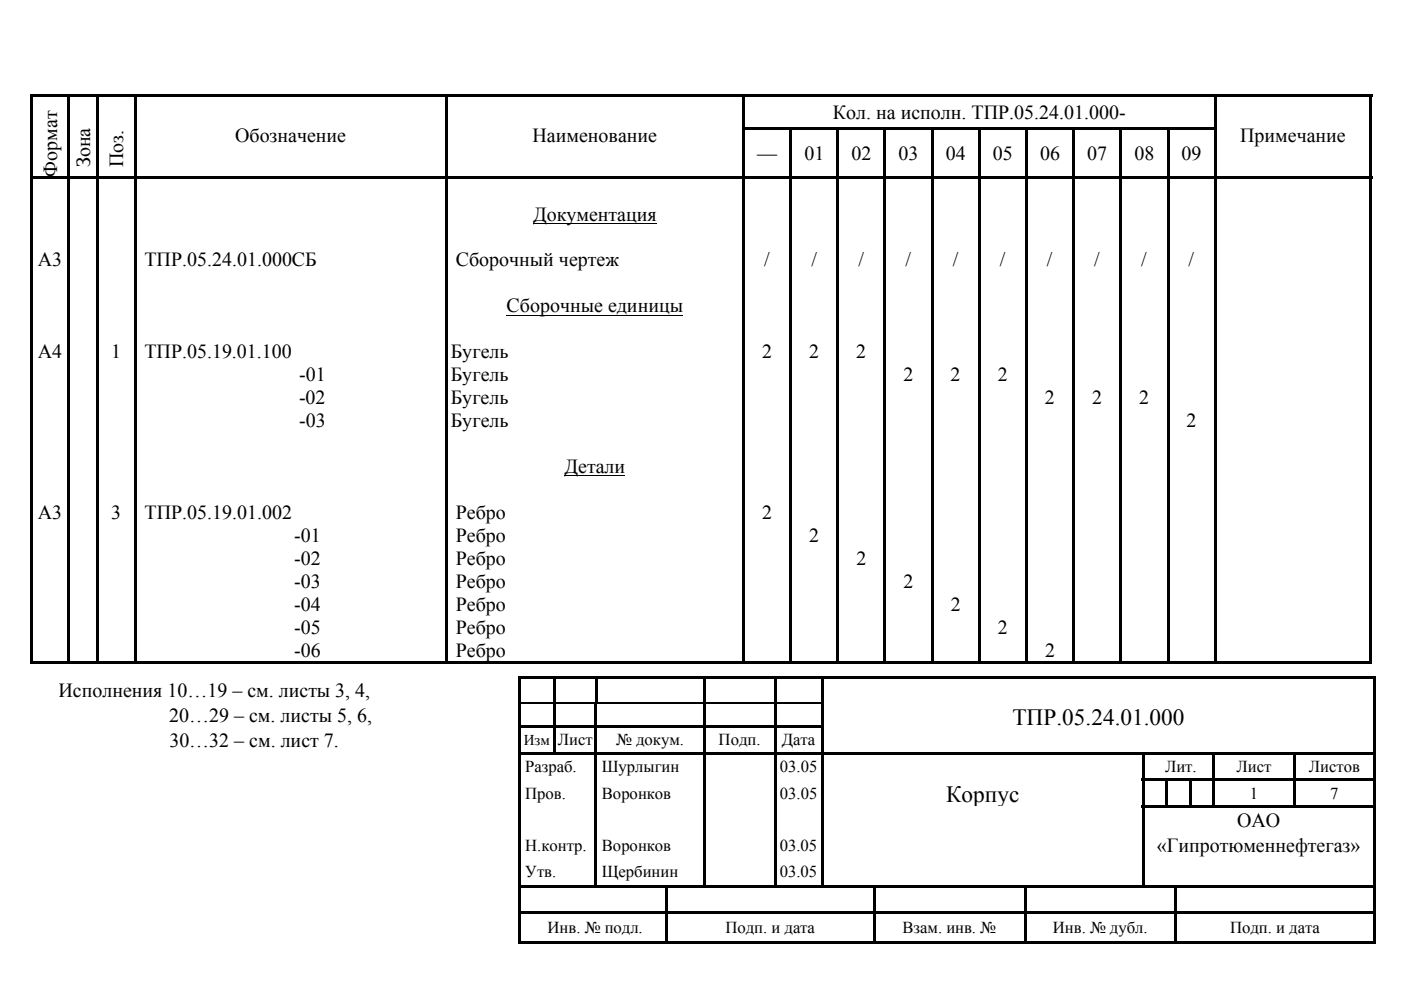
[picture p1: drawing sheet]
<svg xmlns="http://www.w3.org/2000/svg" width="297mm" height="210mm" viewBox="0 0 297 210" stroke-linecap="round" stroke-linejoin="round" font-family="sans-serif">
<defs><g id="words">
<g font-size="4.9">
<text x="214.7" y="153.7">ТПР.05.24.01.000</text>
<text x="200.6" y="170.1">Корпус</text>
</g>
<g font-size="4.2">
<text x="176.6" y="25.3">Кол. на исполн. ТПР.05.24.01.000-</text>
<text x="19.1" y="35.5" transform="rotate(-90 19.1 35.5)">Зона</text>
<text x="26.1" y="35.5" transform="rotate(-90 26.1 35.5)">Поз.</text>
<text x="49.8" y="30.2">Обозначение</text>
<text x="112.9" y="30.2">Наименование</text>
<text x="160.5" y="34">—</text>
<text x="170.5" y="34">01</text>
<text x="180.5" y="34">02</text>
<text x="190.5" y="34">03</text>
<text x="200.5" y="34">04</text>
<text x="210.5" y="34">05</text>
<text x="220.5" y="34">06</text>
<text x="230.5" y="34">07</text>
<text x="240.5" y="34">08</text>
<text x="250.5" y="34">09</text>
<text x="262.9" y="30.2">Примечание</text>
<text x="12.1" y="37.4" transform="rotate(-90 12.1 37.4)">Формат</text>
<text x="113" y="46.8">Документация</text>
<text x="8" y="56.5">А3</text>
<text x="30.6" y="56.5">ТПР.05.24.01.000СБ</text>
<text x="96.6" y="56.5">Сборочный чертеж</text>
<text x="162" y="56.5">/</text>
<text x="172" y="56.5">/</text>
<text x="182" y="56.5">/</text>
<text x="192" y="56.5">/</text>
<text x="202" y="56.5">/</text>
<text x="212" y="56.5">/</text>
<text x="222" y="56.5">/</text>
<text x="232" y="56.5">/</text>
<text x="242" y="56.5">/</text>
<text x="252" y="56.5">/</text>
<text x="107.4" y="66.2">Сборочные единицы</text>
<text x="8" y="76">А4</text>
<text x="23.6" y="76">1</text>
<text x="30.6" y="76">ТПР.05.19.01.100</text>
<text x="95.6" y="76">Бугель</text>
<text x="161.6" y="76">2</text>
<text x="171.6" y="76">2</text>
<text x="181.5" y="76">2</text>
<text x="63.4" y="80.8">-01</text>
<text x="95.6" y="80.8">Бугель</text>
<text x="191.6" y="80.8">2</text>
<text x="201.6" y="80.8">2</text>
<text x="211.6" y="80.8">2</text>
<text x="63.4" y="85.7">-02</text>
<text x="95.6" y="85.7">Бугель</text>
<text x="221.5" y="85.7">2</text>
<text x="231.6" y="85.7">2</text>
<text x="241.5" y="85.7">2</text>
<text x="63.4" y="90.6">-03</text>
<text x="95.6" y="90.6">Бугель</text>
<text x="251.6" y="90.6">2</text>
<text x="119.7" y="100.3">Детали</text>
<text x="8" y="110">А3</text>
<text x="23.6" y="110">3</text>
<text x="30.6" y="110">ТПР.05.19.01.002</text>
<text x="96.6" y="110">Ребро</text>
<text x="161.6" y="110">2</text>
<text x="62.4" y="114.9">-01</text>
<text x="62.4" y="119.8">-02</text>
<text x="96.7" y="114.9">Ребро</text>
<text x="96.7" y="119.8">Ребро</text>
<text x="171.6" y="114.9">2</text>
<text x="181.6" y="119.8">2</text>
<text x="62.4" y="124.7">-03</text>
<text x="96.7" y="124.7">Ребро</text>
<text x="191.6" y="124.7">2</text>
<text x="62.4" y="129.5">-04</text>
<text x="96.7" y="129.5">Ребро</text>
<text x="201.6" y="129.5">2</text>
<text x="62.4" y="134.4">-05</text>
<text x="96.7" y="134.4">Ребро</text>
<text x="211.6" y="134.4">2</text>
<text x="62.4" y="139.3">-06</text>
<text x="96.7" y="139.3">Ребро</text>
<text x="221.6" y="139.3">2</text>
<text x="12.4" y="147.8">Исполнения 10…19 – см. листы 3, 4,</text>
<text x="35.9" y="153">20…29 – см. листы 5, 6,</text>
<text x="35.9" y="158.3">30…32 – см. лист 7.</text>
<text x="262.3" y="175.2">ОАО</text>
<text x="245.3" y="180.6">«Гипротюменнефтегаз»</text>
</g>
<g font-size="3.5">
<text x="118.3" y="158.1">Лист</text>
<text x="130.6" y="158.1">№ докум.</text>
<text x="152.4" y="158.1">Подп.</text>
<text x="165.8" y="158.1">Дата</text>
<text x="111.4" y="163.7">Разраб.</text>
<text x="127.6" y="163.7">Шурлыгин</text>
<text x="165.3" y="163.7">03.05</text>
<text x="247" y="163.7">Лит.</text>
<text x="262.2" y="163.7">Лист</text>
<text x="277.5" y="163.7">Листов</text>
<text x="111.4" y="169.4">Пров.</text>
<text x="127.6" y="169.4">Воронков</text>
<text x="165.3" y="169.4">03.05</text>
<text x="265" y="169.4">1</text>
<text x="282" y="169.4">7</text>
<text x="111.4" y="180.4">Н.контр.</text>
<text x="127.6" y="180.4">Воронков</text>
<text x="165.3" y="180.4">03.05</text>
<text x="111.4" y="186">Утв.</text>
<text x="127.6" y="186">Щербинин</text>
<text x="165.3" y="186">03.05</text>
<text x="116.1" y="197.9">Инв. № подл.</text>
<text x="153.8" y="197.9">Подп. и дата</text>
<text x="191.3" y="197.9">Взам. инв. №</text>
<text x="223.2" y="197.9">Инв. № дубл.</text>
<text x="260.8" y="197.9">Подп. и дата</text>
</g>
<text font-size="3.2" x="111.1" y="157.9">Изм</text>
</g></defs>
<g fill="#000">
<path d="M6.3 20h284.6v.5h-284.6zM6.3 20.5h.6v6.6h-.6zM6.3 27.1h.6v.5h-.6zM6.3 27.6h.6v9.9h-.6zM6.3 37.5h284.6v.5h-284.6zM6.3 38h.6v4.9h-.6zM14.4 20.5h.5v6.6h-.5zM14.4 27.1h.5v.5h-.5zM14.4 27.6h.5v9.9h-.5zM14.4 38h.5v4.9h-.5zM20.3 20.5h.6v6.6h-.6zM20.3 27.1h.6v.5h-.6z"/>
<path d="M20.3 27.6h.6v9.9h-.6zM20.3 38h.6v4.9h-.6zM28.4 20.5h.5v6.6h-.5zM28.4 27.1h.5v.5h-.5zM28.4 27.6h.5v9.9h-.5zM28.4 38h.5v4.9h-.5zM94.4 20.5h.5v6.6h-.5zM94.4 27.1h.5v.5h-.5zM94.4 27.6h.5v9.9h-.5zM94.4 38h.5v4.9h-.5zM157.4 20.5h.5v6.6h-.5zM157.4 27.1h100.5v.5h-100.5z"/>
<path d="M157.4 27.6h.5v9.9h-.5zM157.4 38h.5v4.9h-.5zM167.4 27.6h.5v9.9h-.5zM167.4 38h.5v4.9h-.5zM177.4 27.6h.5v9.9h-.5zM177.4 38h.5v4.9h-.5zM187.3 27.6h.6v9.9h-.6zM187.3 38h.6v4.9h-.6zM197.4 27.6h.5v9.9h-.5zM197.4 38h.5v4.9h-.5zM207.4 27.6h.5v9.9h-.5zM207.4 38h.5v4.9h-.5z"/>
<path d="M217.4 27.6h.5v9.9h-.5zM217.4 38h.5v4.9h-.5zM227.4 27.6h.5v9.9h-.5zM227.4 38h.5v4.9h-.5zM237.4 27.6h.5v9.9h-.5zM237.4 38h.5v4.9h-.5zM247.4 27.6h.5v9.9h-.5zM247.4 38h.5v4.9h-.5zM257.4 20.5h.5v6.6h-.5zM257.4 27.6h.5v9.9h-.5zM257.4 38h.5v4.9h-.5zM290.4 20.5h.5v6.6h-.5z"/>
<path d="M290.4 27.1h.5v.5h-.5zM290.4 27.6h.5v9.9h-.5zM290.4 38h.5v4.9h-.5zM6.3 42.9h.6v4.8h-.6zM6.3 47.7h.6v4.9h-.6zM6.3 52.6h.6v4.9h-.6zM6.3 57.5h.6v4.8h-.6zM14.4 42.9h.5v4.8h-.5zM14.4 47.7h.5v4.9h-.5zM14.4 52.6h.5v4.9h-.5zM14.4 57.5h.5v4.8h-.5zM20.3 42.9h.6v4.8h-.6z"/>
<path d="M20.3 47.7h.6v4.9h-.6zM20.3 52.6h.6v4.9h-.6zM20.3 57.5h.6v4.8h-.6zM28.4 42.9h.5v4.8h-.5zM28.4 47.7h.5v4.9h-.5zM28.4 52.6h.5v4.9h-.5zM28.4 57.5h.5v4.8h-.5zM94.4 42.9h.5v4.8h-.5zM94.4 47.7h.5v4.9h-.5zM94.4 52.6h.5v4.9h-.5zM94.4 57.5h.5v4.8h-.5zM157.4 42.9h.5v4.8h-.5z"/>
<path d="M157.4 47.7h.5v4.9h-.5zM157.4 52.6h.5v4.9h-.5zM157.4 57.5h.5v4.8h-.5zM167.4 42.9h.5v4.8h-.5zM167.4 47.7h.5v4.9h-.5zM167.4 52.6h.5v4.9h-.5zM167.4 57.5h.5v4.8h-.5zM177.4 42.9h.5v4.8h-.5zM177.4 47.7h.5v4.9h-.5zM177.4 52.6h.5v4.9h-.5zM177.4 57.5h.5v4.8h-.5zM187.3 42.9h.6v4.8h-.6z"/>
<path d="M187.3 47.7h.6v4.9h-.6zM187.3 52.6h.6v4.9h-.6zM187.3 57.5h.6v4.8h-.6zM197.4 42.9h.5v4.8h-.5zM197.4 47.7h.5v4.9h-.5zM197.4 52.6h.5v4.9h-.5zM197.4 57.5h.5v4.8h-.5zM207.4 42.9h.5v4.8h-.5zM207.4 47.7h.5v4.9h-.5zM207.4 52.6h.5v4.9h-.5zM207.4 57.5h.5v4.8h-.5zM217.4 42.9h.5v4.8h-.5z"/>
<path d="M217.4 47.7h.5v4.9h-.5zM217.4 52.6h.5v4.9h-.5zM217.4 57.5h.5v4.8h-.5zM227.4 42.9h.5v4.8h-.5zM227.4 47.7h.5v4.9h-.5zM227.4 52.6h.5v4.9h-.5zM227.4 57.5h.5v4.8h-.5zM237.4 42.9h.5v4.8h-.5zM237.4 47.7h.5v4.9h-.5zM237.4 52.6h.5v4.9h-.5zM237.4 57.5h.5v4.8h-.5zM247.4 42.9h.5v4.8h-.5z"/>
<path d="M247.4 47.7h.5v4.9h-.5zM247.4 52.6h.5v4.9h-.5zM247.4 57.5h.5v4.8h-.5zM257.4 42.9h.5v4.8h-.5zM257.4 47.7h.5v4.9h-.5zM257.4 52.6h.5v4.9h-.5zM257.4 57.5h.5v4.8h-.5zM290.4 42.9h.5v4.8h-.5zM290.4 47.7h.5v4.9h-.5zM290.4 52.6h.5v4.9h-.5zM290.4 57.5h.5v4.8h-.5zM6.3 62.3h.6v4.9h-.6z"/>
<path d="M6.3 67.2h.6v4.9h-.6zM6.3 72.1h.6v4.8h-.6zM6.3 76.9h.6v4.9h-.6zM14.4 62.3h.5v4.9h-.5zM14.4 67.2h.5v4.9h-.5zM14.4 72.1h.5v4.8h-.5zM14.4 76.9h.5v4.9h-.5zM20.3 62.3h.6v4.9h-.6zM20.3 67.2h.6v4.9h-.6zM20.3 72.1h.6v4.8h-.6zM20.3 76.9h.6v4.9h-.6zM28.4 62.3h.5v4.9h-.5z"/>
<path d="M28.4 67.2h.5v4.9h-.5zM28.4 72.1h.5v4.8h-.5zM28.4 76.9h.5v4.9h-.5zM94.4 62.3h.5v4.9h-.5zM94.4 67.2h.5v4.9h-.5zM94.4 72.1h.5v4.8h-.5zM94.4 76.9h.5v4.9h-.5zM157.4 62.3h.5v4.9h-.5zM157.4 67.2h.5v4.9h-.5zM157.4 72.1h.5v4.8h-.5zM157.4 76.9h.5v4.9h-.5zM167.4 62.3h.5v4.9h-.5z"/>
<path d="M167.4 67.2h.5v4.9h-.5zM167.4 72.1h.5v4.8h-.5zM167.4 76.9h.5v4.9h-.5zM177.4 62.3h.5v4.9h-.5zM177.4 67.2h.5v4.9h-.5zM177.4 72.1h.5v4.8h-.5zM177.4 76.9h.5v4.9h-.5zM187.3 62.3h.6v4.9h-.6zM187.3 67.2h.6v4.9h-.6zM187.3 72.1h.6v4.8h-.6zM187.3 76.9h.6v4.9h-.6zM197.4 62.3h.5v4.9h-.5z"/>
<path d="M197.4 67.2h.5v4.9h-.5zM197.4 72.1h.5v4.8h-.5zM197.4 76.9h.5v4.9h-.5zM207.4 62.3h.5v4.9h-.5zM207.4 67.2h.5v4.9h-.5zM207.4 72.1h.5v4.8h-.5zM207.4 76.9h.5v4.9h-.5zM217.4 62.3h.5v4.9h-.5zM217.4 67.2h.5v4.9h-.5zM217.4 72.1h.5v4.8h-.5zM217.4 76.9h.5v4.9h-.5zM227.4 62.3h.5v4.9h-.5z"/>
<path d="M227.4 67.2h.5v4.9h-.5zM227.4 72.1h.5v4.8h-.5zM227.4 76.9h.5v4.9h-.5zM237.4 62.3h.5v4.9h-.5zM237.4 67.2h.5v4.9h-.5zM237.4 72.1h.5v4.8h-.5zM237.4 76.9h.5v4.9h-.5zM247.4 62.3h.5v4.9h-.5zM247.4 67.2h.5v4.9h-.5zM247.4 72.1h.5v4.8h-.5zM247.4 76.9h.5v4.9h-.5zM257.4 62.3h.5v4.9h-.5z"/>
<path d="M257.4 67.2h.5v4.9h-.5zM257.4 72.1h.5v4.8h-.5zM257.4 76.9h.5v4.9h-.5zM290.4 62.3h.5v4.9h-.5zM290.4 67.2h.5v4.9h-.5zM290.4 72.1h.5v4.8h-.5zM290.4 76.9h.5v4.9h-.5zM6.3 81.8h.6v4.9h-.6zM6.3 86.7h.6v4.8h-.6zM6.3 91.5h.6v4.9h-.6zM6.3 96.4h.6v4.9h-.6zM14.4 81.8h.5v4.9h-.5z"/>
<path d="M14.4 86.7h.5v4.8h-.5zM14.4 91.5h.5v4.9h-.5zM14.4 96.4h.5v4.9h-.5zM20.3 81.8h.6v4.9h-.6zM20.3 86.7h.6v4.8h-.6zM20.3 91.5h.6v4.9h-.6zM20.3 96.4h.6v4.9h-.6zM28.4 81.8h.5v4.9h-.5zM28.4 86.7h.5v4.8h-.5zM28.4 91.5h.5v4.9h-.5zM28.4 96.4h.5v4.9h-.5zM94.4 81.8h.5v4.9h-.5z"/>
<path d="M94.4 86.7h.5v4.8h-.5zM94.4 91.5h.5v4.9h-.5zM94.4 96.4h.5v4.9h-.5zM157.4 81.8h.5v4.9h-.5zM157.4 86.7h.5v4.8h-.5zM157.4 91.5h.5v4.9h-.5zM157.4 96.4h.5v4.9h-.5zM167.4 81.8h.5v4.9h-.5zM167.4 86.7h.5v4.8h-.5zM167.4 91.5h.5v4.9h-.5zM167.4 96.4h.5v4.9h-.5zM177.4 81.8h.5v4.9h-.5z"/>
<path d="M177.4 86.7h.5v4.8h-.5zM177.4 91.5h.5v4.9h-.5zM177.4 96.4h.5v4.9h-.5zM187.3 81.8h.6v4.9h-.6zM187.3 86.7h.6v4.8h-.6zM187.3 91.5h.6v4.9h-.6zM187.3 96.4h.6v4.9h-.6zM197.4 81.8h.5v4.9h-.5zM197.4 86.7h.5v4.8h-.5zM197.4 91.5h.5v4.9h-.5zM197.4 96.4h.5v4.9h-.5zM207.4 81.8h.5v4.9h-.5z"/>
<path d="M207.4 86.7h.5v4.8h-.5zM207.4 91.5h.5v4.9h-.5zM207.4 96.4h.5v4.9h-.5zM217.4 81.8h.5v4.9h-.5zM217.4 86.7h.5v4.8h-.5zM217.4 91.5h.5v4.9h-.5zM217.4 96.4h.5v4.9h-.5zM227.4 81.8h.5v4.9h-.5zM227.4 86.7h.5v4.8h-.5zM227.4 91.5h.5v4.9h-.5zM227.4 96.4h.5v4.9h-.5zM237.4 81.8h.5v4.9h-.5z"/>
<path d="M237.4 86.7h.5v4.8h-.5zM237.4 91.5h.5v4.9h-.5zM237.4 96.4h.5v4.9h-.5zM247.4 81.8h.5v4.9h-.5zM247.4 86.7h.5v4.8h-.5zM247.4 91.5h.5v4.9h-.5zM247.4 96.4h.5v4.9h-.5zM257.4 81.8h.5v4.9h-.5zM257.4 86.7h.5v4.8h-.5zM257.4 91.5h.5v4.9h-.5zM257.4 96.4h.5v4.9h-.5zM290.4 81.8h.5v4.9h-.5z"/>
<path d="M290.4 86.7h.5v4.8h-.5zM290.4 91.5h.5v4.9h-.5zM290.4 96.4h.5v4.9h-.5zM6.3 101.3h.6v4.9h-.6zM6.3 106.2h.6v4.8h-.6zM6.3 111h.6v4.9h-.6zM6.3 115.9h.6v4.9h-.6zM14.4 101.3h.5v4.9h-.5zM14.4 106.2h.5v4.8h-.5zM14.4 111h.5v4.9h-.5zM14.4 115.9h.5v4.9h-.5zM20.3 101.3h.6v4.9h-.6z"/>
<path d="M20.3 106.2h.6v4.8h-.6zM20.3 111h.6v4.9h-.6zM20.3 115.9h.6v4.9h-.6zM28.4 101.3h.5v4.9h-.5zM28.4 106.2h.5v4.8h-.5zM28.4 111h.5v4.9h-.5zM28.4 115.9h.5v4.9h-.5zM94.4 101.3h.5v4.9h-.5zM94.4 106.2h.5v4.8h-.5zM94.4 111h.5v4.9h-.5zM94.4 115.9h.5v4.9h-.5zM157.4 101.3h.5v4.9h-.5z"/>
<path d="M157.4 106.2h.5v4.8h-.5zM157.4 111h.5v4.9h-.5zM157.4 115.9h.5v4.9h-.5zM167.4 101.3h.5v4.9h-.5zM167.4 106.2h.5v4.8h-.5zM167.4 111h.5v4.9h-.5zM167.4 115.9h.5v4.9h-.5zM177.4 101.3h.5v4.9h-.5zM177.4 106.2h.5v4.8h-.5zM177.4 111h.5v4.9h-.5zM177.4 115.9h.5v4.9h-.5zM187.3 101.3h.6v4.9h-.6z"/>
<path d="M187.3 106.2h.6v4.8h-.6zM187.3 111h.6v4.9h-.6zM187.3 115.9h.6v4.9h-.6zM197.4 101.3h.5v4.9h-.5zM197.4 106.2h.5v4.8h-.5zM197.4 111h.5v4.9h-.5zM197.4 115.9h.5v4.9h-.5zM207.4 101.3h.5v4.9h-.5zM207.4 106.2h.5v4.8h-.5zM207.4 111h.5v4.9h-.5zM207.4 115.9h.5v4.9h-.5zM217.4 101.3h.5v4.9h-.5z"/>
<path d="M217.4 106.2h.5v4.8h-.5zM217.4 111h.5v4.9h-.5zM217.4 115.9h.5v4.9h-.5zM227.4 101.3h.5v4.9h-.5zM227.4 106.2h.5v4.8h-.5zM227.4 111h.5v4.9h-.5zM227.4 115.9h.5v4.9h-.5zM237.4 101.3h.5v4.9h-.5zM237.4 106.2h.5v4.8h-.5zM237.4 111h.5v4.9h-.5zM237.4 115.9h.5v4.9h-.5zM247.4 101.3h.5v4.9h-.5z"/>
<path d="M247.4 106.2h.5v4.8h-.5zM247.4 111h.5v4.9h-.5zM247.4 115.9h.5v4.9h-.5zM257.4 101.3h.5v4.9h-.5zM257.4 106.2h.5v4.8h-.5zM257.4 111h.5v4.9h-.5zM257.4 115.9h.5v4.9h-.5zM290.4 101.3h.5v4.9h-.5zM290.4 106.2h.5v4.8h-.5zM290.4 111h.5v4.9h-.5zM290.4 115.9h.5v4.9h-.5zM6.3 120.8h.6v4.8h-.6z"/>
<path d="M6.3 125.6h.6v4.9h-.6zM6.3 130.5h.6v4.9h-.6zM6.3 135.4h.6v5.4h-.6zM14.4 120.8h.5v4.8h-.5zM14.4 125.6h.5v4.9h-.5zM14.4 130.5h.5v4.9h-.5zM14.4 135.4h.5v5.4h-.5zM20.3 120.8h.6v4.8h-.6zM20.3 125.6h.6v4.9h-.6zM20.3 130.5h.6v4.9h-.6zM20.3 135.4h.6v5.4h-.6zM28.4 120.8h.5v4.8h-.5z"/>
<path d="M28.4 125.6h.5v4.9h-.5zM28.4 130.5h.5v4.9h-.5zM28.4 135.4h.5v5.4h-.5zM94.4 120.8h.5v4.8h-.5zM94.4 125.6h.5v4.9h-.5zM94.4 130.5h.5v4.9h-.5zM94.4 135.4h.5v5.4h-.5zM157.4 120.8h.5v4.8h-.5zM157.4 125.6h.5v4.9h-.5zM157.4 130.5h.5v4.9h-.5zM157.4 135.4h.5v5.4h-.5zM167.4 120.8h.5v4.8h-.5z"/>
<path d="M167.4 125.6h.5v4.9h-.5zM167.4 130.5h.5v4.9h-.5zM167.4 135.4h.5v5.4h-.5zM177.4 120.8h.5v4.8h-.5zM177.4 125.6h.5v4.9h-.5zM177.4 130.5h.5v4.9h-.5zM177.4 135.4h.5v5.4h-.5zM187.3 120.8h.6v4.8h-.6zM187.3 125.6h.6v4.9h-.6zM187.3 130.5h.6v4.9h-.6zM187.3 135.4h.6v5.4h-.6zM197.4 120.8h.5v4.8h-.5z"/>
<path d="M197.4 125.6h.5v4.9h-.5zM197.4 130.5h.5v4.9h-.5zM197.4 135.4h.5v5.4h-.5zM207.4 120.8h.5v4.8h-.5zM207.4 125.6h.5v4.9h-.5zM207.4 130.5h.5v4.9h-.5zM207.4 135.4h.5v5.4h-.5zM217.4 120.8h.5v4.8h-.5zM217.4 125.6h.5v4.9h-.5zM217.4 130.5h.5v4.9h-.5zM217.4 135.4h.5v5.4h-.5zM227.4 120.8h.5v4.8h-.5z"/>
<path d="M227.4 125.6h.5v4.9h-.5zM227.4 130.5h.5v4.9h-.5zM227.4 135.4h.5v5.4h-.5zM237.4 120.8h.5v4.8h-.5zM237.4 125.6h.5v4.9h-.5zM237.4 130.5h.5v4.9h-.5zM237.4 135.4h.5v5.4h-.5zM247.4 120.8h.5v4.8h-.5zM247.4 125.6h.5v4.9h-.5zM247.4 130.5h.5v4.9h-.5zM247.4 135.4h.5v5.4h-.5zM257.4 120.8h.5v4.8h-.5z"/>
<path d="M257.4 125.6h.5v4.9h-.5zM257.4 130.5h.5v4.9h-.5zM257.4 135.4h.5v5.4h-.5zM290.4 120.8h.5v4.8h-.5zM290.4 125.6h.5v4.9h-.5zM290.4 130.5h.5v4.9h-.5zM290.4 135.4h.5v5.4h-.5zM6.9 140.2h7.5v.6h-7.5zM14.9 140.2h5.4v.6h-5.4zM20.9 140.2h7.5v.6h-7.5zM28.9 140.2h65.5v.6h-65.5zM94.9 140.2h62.5v.6h-62.5z"/>
<path d="M109.8 148.9h.5v.2h-.5zM109.8 149.1h.5v4.7h-.5zM109.8 153.8h64.8v.5h-64.8zM109.8 154.3h.5v5.1h-.5zM109.8 159.4h181.9v.5h-181.9zM109.8 159.9h.5v5.2h-.5zM109.9 143.4h181.8v.5h-181.8zM109.9 143.9h.5v5h-.5zM117.3 143.9h.6v5h-.6zM117.3 148.9h.6v.2h-.6zM117.3 149.1h.6v4.7h-.6zM117.3 154.3h.6v5.1h-.6z"/>
<path d="M126.1 154.3h.5v5.1h-.5zM126.1 159.9h.5v5.2h-.5zM126.1 149.1h.5zM126.1 149.1h.5v4.7h-.5zM126.1 143.9h.6v5h-.6zM149.1 154.3h.5v5.1h-.5zM149.1 159.9h.5v5.2h-.5zM149.1 143.9h.6v5h-.6zM149.1 148.9h.6v.2h-.6zM149.1 149.1h.6v4.7h-.6zM157.9 140.2h9.5v.6h-9.5zM164.1 154.3h.5v5.1h-.5z"/>
<path d="M164.1 159.9h.5v5.2h-.5zM164.1 143.9h.6v5h-.6zM164.1 148.9h.6v.2h-.6zM164.1 149.1h.6v4.7h-.6zM167.9 140.2h9.5v.6h-9.5zM174.1 154.3h.5v5.1h-.5zM174.1 159.9h.5v5.2h-.5zM174.1 143.9h.6v5h-.6zM174.1 148.9h.6v.2h-.6zM174.1 149.1h.6v4.7h-.6zM177.9 140.2h9.4v.6h-9.4zM187.9 140.2h9.5v.6h-9.5z"/>
<path d="M197.9 140.2h9.5v.6h-9.5zM207.9 140.2h9.5v.6h-9.5zM217.9 140.2h9.5v.6h-9.5zM227.9 140.2h9.5v.6h-9.5zM237.9 140.2h9.5v.6h-9.5zM242.1 159.9h.5v5.2h-.5zM247.9 140.2h9.5v.6h-9.5zM257.1 159.9h.5v5.2h-.5zM257.9 140.2h32.5v.6h-32.5zM274.1 159.9h.6v5.2h-.6zM291.2 143.9h.5v5h-.5zM291.2 148.9h.5v.2h-.5z"/>
<path d="M291.2 149.1h.5v4.7h-.5zM291.2 153.8h.5v.5h-.5zM291.2 154.3h.5v5.1h-.5zM291.2 159.9h.5v5.2h-.5zM109.8 165.1h.5v.5h-.5zM109.8 165.6h.5v5.1h-.5zM109.8 170.7h.5v.5h-.5zM109.8 171.2h.5v5.1h-.5zM109.8 176.3h.5v5.7h-.5zM126.1 165.1h.5v.5h-.5zM126.1 165.6h.5v5.1h-.5zM126.1 170.7h.5v.5h-.5z"/>
<path d="M126.1 171.2h.5v5.1h-.5zM126.1 176.3h.5v5.7h-.5zM149.1 165.1h.5v.5h-.5zM149.1 165.6h.5v5.1h-.5zM149.1 170.7h.5v.5h-.5zM149.1 171.2h.5v5.1h-.5zM149.1 176.3h.5v5.7h-.5zM164.1 165.1h.5v.5h-.5zM164.1 165.6h.5v5.1h-.5zM164.1 170.7h.5v.5h-.5zM164.1 171.2h.5v5.1h-.5zM164.1 176.3h.5v5.7h-.5z"/>
<path d="M174.1 165.1h.5v.5h-.5zM174.1 165.6h.5v5.1h-.5zM174.1 170.7h.5v.5h-.5zM174.1 171.2h.5v5.1h-.5zM174.1 176.3h.5v5.7h-.5zM242.1 165.1h49.6v.5h-49.6zM242.1 165.6h.5v5.1h-.5zM242.1 170.7h49.6v.5h-49.6zM242.1 171.2h.5v5.1h-.5zM242.1 176.3h.5v5.7h-.5zM247.1 165.6h.5v5.1h-.5zM252.1 165.6h.5v5.1h-.5z"/>
<path d="M257.1 165.6h.5v5.1h-.5zM274.1 165.6h.6v5.1h-.6zM291.2 165.6h.5v5.1h-.5zM291.2 171.2h.5v5.1h-.5zM291.2 176.3h.5v5.7h-.5zM109.8 182h.5v5.6h-.5zM109.8 187.6h181.9v.6h-181.9zM109.8 188.2h.5v5.1h-.5zM109.8 193.3h181.9v.5h-181.9zM109.8 193.8h.5v6.4h-.5zM110.3 199.6h30.8v.6h-30.8zM126.1 182h.5v5.6h-.5z"/>
<path d="M141.1 188.2h.5v5.1h-.5zM141.1 193.8h.5v6.4h-.5zM141.6 199.6h43.5v.6h-43.5zM149.1 182h.5v5.6h-.5zM164.1 182h.5v5.6h-.5zM174.1 182h.5v5.6h-.5zM185.1 188.2h.5v5.1h-.5zM185.1 193.8h.5v6.4h-.5zM185.6 199.6h31.5v.6h-31.5zM217.1 188.2h.5v5.1h-.5zM217.1 193.8h.5v6.4h-.5zM217.6 199.6h31.4v.6h-31.4z"/>
<path d="M242.1 182h.5v5.6h-.5zM249 188.2h.6v5.1h-.6zM249 193.8h.6v6.4h-.6zM249.6 199.6h41.6v.6h-41.6zM291.2 182h.5v5.6h-.5zM291.2 188.2h.5v5.1h-.5zM291.2 193.8h.5v6.4h-.5z"/>
</g>
<path d="M110.3 149h7M117.9 149h31.2M149.7 149h14.4M164.7 149h9.4" fill="none" stroke="#000" stroke-width=".25"/>
<path d="M113 47.3h26.2M107.4 66.8h37.5M119.7 100.9h12.9" fill="none" stroke="#000" stroke-width=".21"/>
<use href="#words"/>
</svg>
